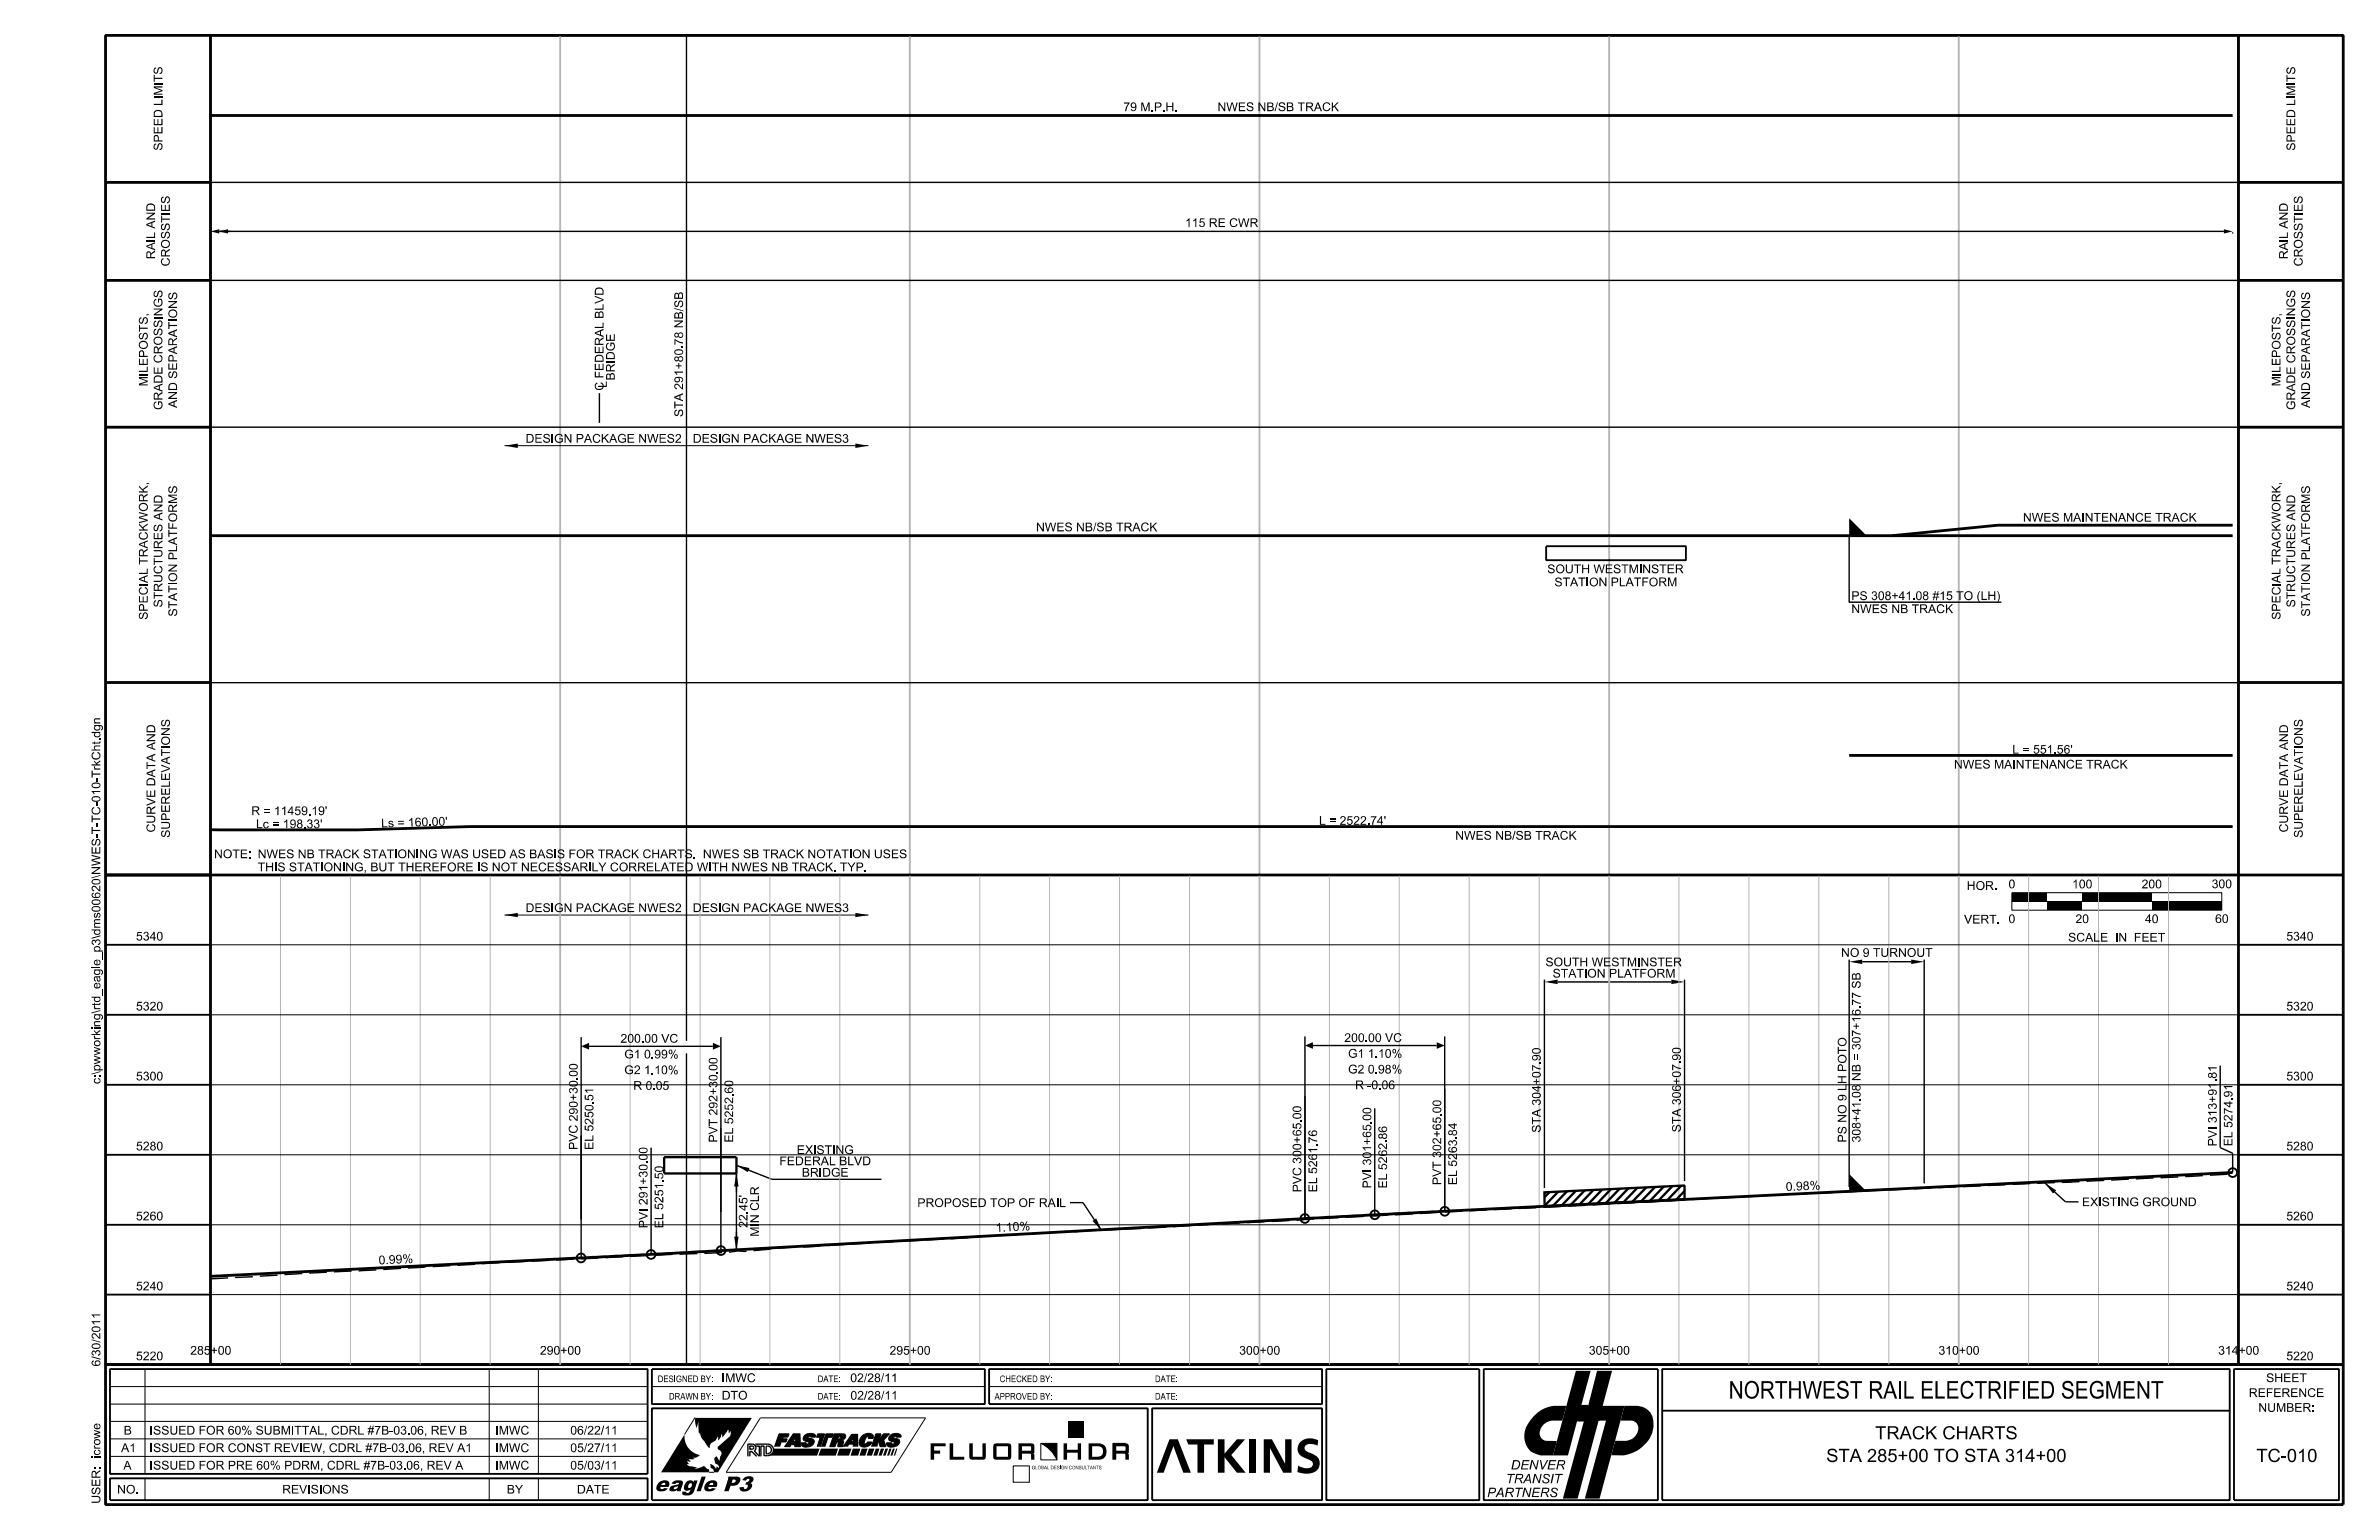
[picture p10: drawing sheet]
<svg xmlns="http://www.w3.org/2000/svg" width="432mm" height="279mm" viewBox="0 0 432 279" stroke-linecap="round" stroke-linejoin="round" font-family="sans-serif">
<defs><g id="words">
<text font-size="3.2" x="313.8" y="253.7">NORTHWEST RAIL ELECTRIFIED SEGMENT</text>
<text font-size="2.7" x="118.7" y="270.6">eagle P3</text>
<g font-size="2.4">
<text x="340.4" y="261.1">TRACK CHARTS</text>
<text x="331.5" y="265.2">STA 285+00 TO STA 314+00</text>
<text x="409.5" y="265.2">TC-010</text>
</g>
<g font-size="1.7">
<text x="273.3" y="269.1">TRANSIT</text>
<text x="274.2" y="266.6">DENVER</text>
<text x="269.9" y="271.6">PARTNERS</text>
</g>
<g font-size="1.6">
<text x="29.5" y="17.4" transform="rotate(-90 29.5 17.4)">MI</text>
<text x="29.5" y="14.9" transform="rotate(-90 29.5 14.9)">TS</text>
<text x="416.6" y="17.4" transform="rotate(-90 416.6 17.4)">MI</text>
<text x="416.6" y="14.9" transform="rotate(-90 416.6 14.9)">TS</text>
<text x="203.9" y="20.2">79 M.P.H.</text>
<text x="221" y="20.2">NWES NB/SB TRACK</text>
<text x="29.5" y="27.3" transform="rotate(-90 29.5 27.3)">SPEED LI</text>
<text x="416.6" y="27.3" transform="rotate(-90 416.6 27.3)">SPEED LI</text>
<text x="30.8" y="38.5" transform="rotate(-90 30.8 38.5)">ES</text>
<text x="215.1" y="41.2">115 RE CWR</text>
<text x="417.9" y="38.5" transform="rotate(-90 417.9 38.5)">ES</text>
<text x="28.1" y="47" transform="rotate(-90 28.1 47)">RAI</text>
<text x="28.1" y="43.3" transform="rotate(-90 28.1 43.3)">LAND</text>
<text x="415.3" y="47" transform="rotate(-90 415.3 47)">RAI</text>
<text x="415.3" y="43.3" transform="rotate(-90 415.3 43.3)">LAND</text>
<text x="30.8" y="48.3" transform="rotate(-90 30.8 48.3)">CROSSTI</text>
<text x="417.9" y="48.3" transform="rotate(-90 417.9 48.3)">CROSSTI</text>
<text x="29.5" y="57.4" transform="rotate(-90 29.5 57.4)">NGS</text>
<text x="32.2" y="57.8" transform="rotate(-90 32.2 57.8)">ONS</text>
<text x="124" y="55.9" transform="rotate(-90 124 55.9)">SB</text>
<text x="416.6" y="57.4" transform="rotate(-90 416.6 57.4)">NGS</text>
<text x="419.3" y="57.8" transform="rotate(-90 419.3 57.8)">ONS</text>
<text x="111.6" y="65.3" transform="rotate(-90 111.6 65.3)">DGE</text>
<text x="124" y="62.6" transform="rotate(-90 124 62.6)">7</text>
<text x="26.8" y="70.1" transform="rotate(-90 26.8 70.1)">MIEPOSTS,</text>
<text x="26.8" y="67.6" transform="rotate(-90 26.8 67.6)">L</text>
<text x="109.6" y="70.9" transform="rotate(-90 109.6 70.9)">C FEDERALBLVD</text>
<text x="110.1" y="70.4" transform="rotate(-90 110.1 70.4)">L</text>
<text x="111.6" y="69" transform="rotate(-90 111.6 69)">BRI</text>
<text x="413.9" y="70.1" transform="rotate(-90 413.9 70.1)">MIEPOSTS,</text>
<text x="413.9" y="67.6" transform="rotate(-90 413.9 67.6)">L</text>
<text x="29.5" y="74.4" transform="rotate(-90 29.5 74.4)">GRADE CROSSI</text>
<text x="32.2" y="74" transform="rotate(-90 32.2 74)">AND SEPARATI</text>
<text x="124" y="75.7" transform="rotate(-90 124 75.7)">STA 291+80.8NB/</text>
<text x="416.6" y="74.4" transform="rotate(-90 416.6 74.4)">GRADE CROSSI</text>
<text x="419.3" y="74" transform="rotate(-90 419.3 74)">AND SEPARATI</text>
<text x="95.4" y="80.3">DESIGN PACKAGE NWES2</text>
<text x="125.8" y="80.3">DESIGN PACKAGE NWES3</text>
<text x="367.2" y="94.7">NWES MAINTENANCE TRACK</text>
<text x="188" y="96.4">NWES NB/SB TRACK</text>
<text x="26.8" y="105.8" transform="rotate(-90 26.8 105.8)">ALTRACKW ORK,</text>
<text x="32.2" y="105.6" transform="rotate(-90 32.2 105.6)">ON PLATFORMS</text>
<text x="280.8" y="104">SOUTH WESTMINSTER</text>
<text x="282.1" y="106.4">STATION PLATFORM</text>
<text x="413.9" y="105.8" transform="rotate(-90 413.9 105.8)">ALTRACKW ORK,</text>
<text x="419.3" y="105.6" transform="rotate(-90 419.3 105.6)">ON PLATFORMS</text>
<text x="26.8" y="112.4" transform="rotate(-90 26.8 112.4)">SPECI</text>
<text x="29.5" y="110.2" transform="rotate(-90 29.5 110.2)">STRUCTURES AND</text>
<text x="32.2" y="111.9" transform="rotate(-90 32.2 111.9)">STATI</text>
<text x="336" y="111.2">NWES NB TRACK</text>
<text x="336" y="108.9">PS 308+41.08 #15 TO (LH)</text>
<text x="413.9" y="112.4" transform="rotate(-90 413.9 112.4)">SPECI</text>
<text x="416.6" y="110.2" transform="rotate(-90 416.6 110.2)">STRUCTURES AND</text>
<text x="419.3" y="111.9" transform="rotate(-90 419.3 111.9)">STATI</text>
<text x="18.2" y="134.5" transform="rotate(-90 18.2 134.5)">.gn</text>
<text x="30.8" y="135.3" transform="rotate(-90 30.8 135.3)">ONS</text>
<text x="365.3" y="136.7">L = 551.56’</text>
<text x="418" y="135.3" transform="rotate(-90 418 135.3)">ONS</text>
<text x="18.2" y="141.1" transform="rotate(-90 18.2 141.1)">TrChtd</text>
<text x="18.2" y="139" transform="rotate(-90 18.2 139)">k</text>
<text x="354.7" y="139.4">NWES MAINTENANCE TRACK</text>
<text x="18.2" y="149.3" transform="rotate(-90 18.2 149.3)">TC-</text>
<text x="18.2" y="145.6" transform="rotate(-90 18.2 145.6)">010-</text>
<text x="45.6" y="147.9">R = 11459.19’</text>
<text x="75.3" y="150" transform="rotate(-2 75.3 150)">6</text>
<text x="76.5" y="149.9" transform="rotate(-2 76.5 149.9)">0 .0</text>
<text x="79.6" y="149.8" transform="rotate(-2 79.6 149.8)">0 ’</text>
<text x="239.4" y="149.7">L = 2522.74’</text>
<text x="18.2" y="151.3" transform="rotate(-90 18.2 151.3)">T-</text>
<text x="28.2" y="151" transform="rotate(-90 28.2 151)">CURVE DATA AND</text>
<text x="30.8" y="152" transform="rotate(-90 30.8 152)">SUPERELEVATI</text>
<text x="38.8" y="155.7">NOTE:NWES NB TRACK STATIONING WAS USED AS BASIS FOR TRACK CHARTS.</text>
<text x="46.5" y="150.3">Lc = 198.33’</text>
<text x="69.2" y="150.1" transform="rotate(-2 69.2 150.1)">Ls = 1</text>
<text x="127.8" y="155.7">NWES SB TRACK NOTATION USES</text>
<text x="264.1" y="152.3">NWES NB/SB TRACK</text>
<text x="415.3" y="151" transform="rotate(-90 415.3 151)">CURVE DATA AND</text>
<text x="418" y="152" transform="rotate(-90 418 152)">SUPERELEVATI</text>
<text x="18.2" y="158.7" transform="rotate(-90 18.2 158.7)">NW ES-</text>
<text x="46.8" y="158.1">THIS STATIONING, BUT THEREFORE IS NOT NECESSARILY CORRELATED WITH NWES NB TRACK. TYP.</text>
<text x="357" y="161.5">HOR. 0</text>
<text x="376.1" y="161.2">100</text>
<text x="388.7" y="161.2">200</text>
<text x="401.4" y="161.1">300</text>
<text x="95.4" y="165.5">DESIGN PACKAGE NWES2</text>
<text x="125.8" y="165.5">DESIGN PACKAGE NWES3</text>
<text x="356.5" y="167.6">VERT. 0</text>
<text x="376.7" y="167.5">20</text>
<text x="389.3" y="167.5">40</text>
<text x="402" y="167.5">60</text>
<text x="18.2" y="169.7" transform="rotate(-90 18.2 169.7)">d</text>
<text x="24.7" y="170.6">5340</text>
<text x="334.2" y="173.6">NO 9 TURNOUT</text>
<text x="375.4" y="170.8">SCALE</text>
<text x="384" y="170.8">IN</text>
<text x="387.6" y="170.8">FEET</text>
<text x="415" y="170.6">5340</text>
<text x="18.2" y="175.2" transform="rotate(-90 18.2 175.2)">e</text>
<text x="280.5" y="175.3">SOUTH WESTMINSTER</text>
<text x="281.8" y="177.4">STATION PLATFORM</text>
<text x="18.2" y="183.3" transform="rotate(-90 18.2 183.3)">rd</text>
<text x="24.7" y="183.3">5320</text>
<text x="337.7" y="182.5" transform="rotate(-90 337.7 182.5)">7</text>
<text x="415" y="183.3">5320</text>
<text x="18.2" y="187.9" transform="rotate(-90 18.2 187.9)">kn</text>
<text x="112.6" y="189.2">200.00 VC</text>
<text x="244" y="189">200.00 VC</text>
<text x="244.7" y="191.9">G1 1.10%</text>
<text x="18.2" y="196.7" transform="rotate(-90 18.2 196.7)">c:p</text>
<text x="18.2" y="195" transform="rotate(-90 18.2 195)">\wworig\t_eagl_p3\ms00620\</text>
<text x="24.7" y="196">5300</text>
<text x="104.8" y="195.4" transform="rotate(-90 104.8 195.4)">0</text>
<text x="113.3" y="192">G1 0.99%</text>
<text x="113.3" y="194.9">G2 1.10%</text>
<text x="114.9" y="197.7">R 0.05</text>
<text x="130.2" y="194.3" transform="rotate(-90 130.2 194.3)">0</text>
<text x="244.7" y="194.8">G2 0.98%</text>
<text x="245.9" y="197.6">R -0.06</text>
<text x="279.6" y="192.5" transform="rotate(-90 279.6 192.5)">9</text>
<text x="305.1" y="196.8" transform="rotate(-90 305.1 196.8)">+07.0</text>
<text x="305.1" y="192.4" transform="rotate(-90 305.1 192.4)">9</text>
<text x="337.7" y="196.1" transform="rotate(-90 337.7 196.1)">NB = 307+16.7SB</text>
<text x="402.3" y="195.7" transform="rotate(-90 402.3 195.7)">8</text>
<text x="415" y="196">5300</text>
<text x="107.7" y="199.8" transform="rotate(-90 107.7 199.8)">5</text>
<text x="236.2" y="203.1" transform="rotate(-90 236.2 203.1)">0</text>
<text x="248.9" y="203.4" transform="rotate(-90 248.9 203.4)">0</text>
<text x="261.6" y="202" transform="rotate(-90 261.6 202)">0</text>
<text x="337.7" y="199.2" transform="rotate(-90 337.7 199.2)">0</text>
<text x="405.2" y="199.1" transform="rotate(-90 405.2 199.1)">9</text>
<text x="24.7" y="208.7">5280</text>
<text x="104.8" y="208.6" transform="rotate(-90 104.8 208.6)">PVC 290+30.0</text>
<text x="107.7" y="208.6" transform="rotate(-90 107.7 208.6)">EL5250.1</text>
<text x="130.2" y="207.3" transform="rotate(-90 130.2 207.3)">PVT 292+30.0</text>
<text x="133.1" y="207.3" transform="rotate(-90 133.1 207.3)">EL5252.0</text>
<text x="144.6" y="209.4">EXISTING</text>
<text x="239.1" y="207.4" transform="rotate(-90 239.1 207.4)">7</text>
<text x="251.8" y="206.7" transform="rotate(-90 251.8 206.7)">8</text>
<text x="264.4" y="206.1" transform="rotate(-90 264.4 206.1)">8</text>
<text x="279.6" y="205.5" transform="rotate(-90 279.6 205.5)">STA 304+07.0</text>
<text x="305.1" y="205.4" transform="rotate(-90 305.1 205.4)">STA 306</text>
<text x="335.1" y="207.3" transform="rotate(-90 335.1 207.3)">PS NO 9LH POTO</text>
<text x="337.7" y="207.3" transform="rotate(-90 337.7 207.3)">308+41.8</text>
<text x="402.3" y="208" transform="rotate(-90 402.3 208)">PVI313+91.1</text>
<text x="405.2" y="208" transform="rotate(-90 405.2 208)">EL5274.1</text>
<text x="415" y="208.7">5280</text>
<text x="117.5" y="210.6" transform="rotate(-90 117.5 210.6)">00</text>
<text x="120.4" y="214" transform="rotate(-90 120.4 214)">5</text>
<text x="141.5" y="211.4">FEDERAL BLVD</text>
<text x="145.5" y="213.5">BRIDGE</text>
<text x="248.9" y="215.6" transform="rotate(-90 248.9 215.6)">PVI301+65.0</text>
<text x="251.8" y="215.6" transform="rotate(-90 251.8 215.6)">EL5262.6</text>
<text x="261.6" y="215" transform="rotate(-90 261.6 215)">PVT 302+65.0</text>
<text x="264.4" y="215" transform="rotate(-90 264.4 215)">EL5263.4</text>
<text x="327.2" y="215.9" transform="rotate(-3 327.2 215.9)">8 %</text>
<text x="24.7" y="221.4">5260</text>
<text x="135.7" y="219.7" transform="rotate(-90 135.7 219.7)">4</text>
<text x="137.7" y="221.9" transform="rotate(-90 137.7 221.9)">N CLR</text>
<text x="166.5" y="219">PROPOSED TOP OF RAIL</text>
<text x="236.2" y="216.3" transform="rotate(-90 236.2 216.3)">PVC 300+65.0</text>
<text x="239.1" y="216.3" transform="rotate(-90 239.1 216.3)">EL5261.6</text>
<text x="324.2" y="216.1" transform="rotate(-3 324.2 216.1)">0 .9</text>
<text x="377.9" y="218.8">EXISTING GROUND</text>
<text x="415" y="221.4">5260</text>
<text x="117.5" y="222.8" transform="rotate(-90 117.5 222.8)">PVI291+30.</text>
<text x="120.4" y="222.8" transform="rotate(-90 120.4 222.8)">EL5251.0</text>
<text x="135.7" y="222.8" transform="rotate(-90 135.7 222.8)">22.5’</text>
<text x="137.7" y="224.4" transform="rotate(-90 137.7 224.4)">MI</text>
<text x="180.8" y="223.5" transform="rotate(-3 180.8 223.5)">1 .1</text>
<text x="183.8" y="223.4" transform="rotate(-3 183.8 223.4)">0 %</text>
<text x="68.7" y="229.4" transform="rotate(-3 68.7 229.4)">0 .9</text>
<text x="71.8" y="229.3" transform="rotate(-3 71.8 229.3)">9 %</text>
<text x="24.7" y="234.1">5240</text>
<text x="415" y="234.1">5240</text>
<text x="18.2" y="243" transform="rotate(-90 18.2 243)">2</text>
<text x="34.5" y="245.8">285+00</text>
<text x="98" y="245.8">290+00</text>
<text x="161.5" y="245.8">295+00</text>
<text x="224.9" y="245.8">300+00</text>
<text x="288.4" y="245.8">305+00</text>
<text x="351.8" y="245.8">310+00</text>
<text x="402.6" y="245.8">314+00</text>
<text x="18.2" y="247.9" transform="rotate(-90 18.2 247.9)">6/0/011</text>
<text x="18.2" y="246.1" transform="rotate(-90 18.2 246.1)">3</text>
<text x="24.7" y="246.8">5220</text>
<text x="131" y="250.8">IMWC</text>
<text x="154.3" y="250.8">02/28/11</text>
<text x="411.3" y="250.8">SHEET</text>
<text x="415" y="246.8">5220</text>
<text x="131" y="253.9">DTO</text>
<text x="154.4" y="253.9">02/28/11</text>
<text x="408.2" y="253.5">REFERENCE</text>
<text x="409.9" y="256.2">NUMBER:</text>
<text x="22" y="263.4">A1</text>
<text x="22.5" y="260.3">B</text>
<text x="27.2" y="263.4">ISSUED FOR CONST REVIEW, CDRL #7B-03.06, REV A1</text>
<text x="27.2" y="260.3">ISSUED FOR 60% SUBMITTAL, CDRL #7B-03.06, REV B</text>
<text x="89.9" y="263.4">IMWC</text>
<text x="89.9" y="260.3">IMWC</text>
<text x="103.5" y="263.4">05/27/11</text>
<text x="103.5" y="260.3">06/22/11</text>
<text x="18.2" y="264.1" transform="rotate(-90 18.2 264.1)">cowe</text>
<text x="22.4" y="266.6">A</text>
<text x="27.2" y="266.6">ISSUED FOR PRE 60% PDRM, CDRL #7B-03.06, REV A</text>
<text x="89.9" y="266.6">IMWC</text>
<text x="103.5" y="266.6">05/03/11</text>
<text x="18.2" y="272.8" transform="rotate(-90 18.2 272.8)">USER: ir</text>
<text x="21.3" y="271">NO.</text>
<text x="51.2" y="271">REVISIONS</text>
<text x="92" y="271">BY</text>
<text x="104.7" y="271">DATE</text>
</g>
<g font-size="1.2">
<text x="119.4" y="250.8">DESIGNED BY:</text>
<text x="148.4" y="250.8">DATE:</text>
<text x="181.5" y="250.8">CHECKED BY:</text>
<text x="209.6" y="250.8">DATE:</text>
<text x="121.4" y="253.9">DRAWN BY:</text>
<text x="148.4" y="253.9">DATE:</text>
<text x="180.5" y="253.9">APPROVED BY:</text>
<text x="209.6" y="253.9">DATE:</text>
</g>
<text font-size=".6" x="187.3" y="266.6">GLOBAL DESIGN CONSULTANTS</text>
</g></defs>
<g fill="none" stroke="#000" stroke-width=".34">
<path d="M280.6 99.1h25.4v2.5h-25.4zM19.2 158.8h19M406.3 158.8h19M19.2 171.4h19M406.3 171.4h19M19.2 184.1h19M19.2 196.8h19M406.3 184.1h19M406.3 196.8h19M19.2 209.5h19M406.3 209.5h19M19.2 222.2h19"/>
<path d="M19.2 234.9h19M406.3 222.2h19M406.3 234.9h19M20 248.4h97.5v19h-97.5zM118.3 248.4h60.5v6.3h-60.5zM118.3 255.5h90v16.7h-90zM179.5 248.4h60.5v6.3h-60.5zM209.1 255.5h30.9v16.7h-30.9zM240.7 248.4h27.8v23.8h-27.8zM269.3 248.4h31.6v23.8h-31.6zM287 255.1h1.3l-.8 2.6h-1.2zM290.9 255.1l-.7 2.6"/>
<path d="M301.7 255.9h103M301.7 248.4h103v23.8h-103zM405.5 248.4h19v23.8h-19zM20 268.2h97.5v4h-97.5z"/>
<circle cx="262.2" cy="219.8" r=".8"/>
<circle cx="405.3" cy="212.7" r=".8"/>
<circle cx="105.5" cy="228.2" r=".79"/>
<circle cx="118.2" cy="227.6" r=".79"/>
<circle cx="130.9" cy="226.9" r=".8"/>
<circle cx="236.8" cy="221.1" r=".79"/>
<circle cx="249.5" cy="220.4" r=".8"/>
</g>
<g fill="none" stroke="#000" stroke-width=".18">
<path d="M91.6 80.9h66M38.2 158.8h368.1M38.2 171.4h368.1M91.6 166h66M365.2 162h38.1v3.1h-38.1zM38.2 184.1h368.1M38.2 196.8h368.1M38.2 209.5h368.1M38.2 222.2h368.1M38.2 234.9h368.1M20 251.6h97.5M20 254.7h97.5"/>
<path d="M20 257.9h97.5M26.3 248.4v19M88.8 248.4v19M97.7 248.4v19M118.3 251.6h60.5M126.2 257.2l-2 3M138 257.2h30l-6.3 9.9h-29.9zM179.5 251.6h60.5M20 261.1h97.5M20 264.2h97.5M26.3 268.2v4M88.8 268.2v4"/>
<path d="M97.7 268.2v4M128.7 267.1h.9M141.9 261.6h.8l.2-.5h-.8l.1-.4h.8l.2-.6h-1.8l-.8 2.4M144 260.1h1.2l.1 2.4h-1v-.4h-.7l-.2 .4h-1zM144.4 260.7v.8h-.5zM146.1 260.4a1.47 1.47 0 0 1 1.9 .1v.2h-.9a.19 .19 0 0 0-.2-.1 .19 .19 0 0 0-.1 .3 .92 .92 0 0 1 1 .8 1.46 1.46 0 0 1-2.3 .4l-.1-.3h.9l.2 .2 .3-.2a.46 .46 0 0 0-.6-.3 .51 .51 0 0 1-.5-.4 .51 .51 0 0 1 .3-.6zM146.8 260.6h.1M148.3 262.5l.6-1.7h-.7l.2-.7h1.2l-.7 2.4M149.7 262.5l.6-1.7h.7l.2-.7h-1.3l-.8 2.4M151.4 260.1h1.5a.53 .53 0 0 1 .6 .6 .53 .53 0 0 1-.6 .5l.2 .3-.1 1h-.9v-.8l-.2-.1-.3 .9h-1zM152.2 260.7h.3a.3 .3 0 0 1-.1 .3 .3 .3 0 0 1-.4 .1zM154.9 260.7v.8h-.4z"/>
<path d="M156.9 261.8v-.1a1.17 1.17 0 0 1 .7-1v.3h.9a.89 .89 0 0 0-.4-.9 .89 .89 0 0 0-1.1 .1 1.66 1.66 0 0 0-1 2 1.46 1.46 0 0 0 2.3-.6h-.9l-.2 .3h-.2M156.9 261.8h.1M156.9 261.8v.1M156.9 261.9h.1M157 261.9h.1M159.1 262.5l.4-1 .2 1h1.1l-.4-1.2 1-1.2h-1l-.8 .9 .3-.9h-.9l-.8 2.4M161.6 260.4a1.39 1.39 0 0 1 2 .1l-.1 .2h-.8a.19 .19 0 0 0-.3-.1 .19 .19 0 0 0-.1 .3 .95 .95 0 0 1 1 .8 1.49 1.49 0 0 1-2.4 .4v-.3h1v.1l.3 .1a.2 .2 0 0 0 .1-.2 .2 .2 0 0 0-.2-.2l-.2-.1a.61 .61 0 0 1-.6-.4 .61 .61 0 0 1 .3-.7zM162.3 260.6h.1M183.9 266h2.9v2.9h-2.9zM188.9 261.9h2.9v3h-2.9zM188.9 261.9l1.5 1 .8 .9 .6 1.1M204.3 261.9h-2.3v2.9"/>
</g>
<g fill="none" stroke="#000" stroke-width=".51">
<path d="M19.2 6.4h406.1v241.2h-406.1zM38.2 6.4v241.2M406.3 6.4v241.2M19.2 33.1h19M38.2 21h367M406.3 33.1h19M19.2 50.9h19M406.3 50.9h19M19.2 77.5h19M406.3 77.5h19M38.2 97.2h367M405.2 95.3h-42.5l-19.3 1.9"/>
<path d="M19.2 123.8h19M335.6 137.1h69.6M406.3 123.8h19M19.2 158.8h406.1M405.2 150h-319.9l-20.3 .6-26.8-.1M405.2 212.7l-151.4 7.5-131.9 7.2-83.7 4.2M19.2 247.6h406.1v25.4h-406.1z"/>
</g>
<g fill="#000">
<path d="M38.2 42l1.6-.4v.8zM39.8 42l1.6-.4v.8zM403.6 41.6l1.6 .4-1.6 .4zM91.6 80.9l2.4-.4v.8zM155.3 80.5l2.3 .4-2.3 .4zM335.6 94l3.2 3.2h-3.2zM91.6 166l2.4-.4v.8zM155.3 165.6l2.3 .4-2.3 .4zM280.3 178.2l2.4-.5v.8zM303.4 177.7l2.4 .5-2.4 .3zM335.6 174.5l2.4-.4v.8zM346.9 174.1l2.3 .4-2.3 .4z"/>
<path d="M365.2 162h6.3v1.5h-6.3zM371.5 163.5h6.4v1.6h-6.4zM377.9 162h12.7v1.5h-12.7zM390.6 163.5h12.7v1.6h-12.7zM105.5 189.8l1.4-.6v1.2zM129.4 189.2l1.4 .6-1.4 .6zM236.9 189.7l1.4-.6v1.2zM260.8 189.1l1.4 .6-1.4 .6zM133.7 212.9l.4 2.4h-.9zM133.7 211.4l2.3 .5-.3 .8zM335.6 213l3.2 3.2h-3.2zM371.2 214.6l2 1.4-.6 .5z"/>
<path d="M133.2 224.4h.9l-.4 2.3zM198.3 221.5l.7-.4 1 2.2zM193.9 257.8h2.9v3h-2.9zM149 262.8h3.1l-.4 1.3h-3.1zM152.4 262.8h2.2l-.5 1.3h-2.2zM154.8 262.8h1.4l-.4 1.3h-1.4zM156.4 262.8h1.1l-.4 1.3h-1.1zM157.7 262.8h1l-.4 1.3h-1zM159 262.8h.6l-.4 1.3h-.7zM159.9 262.8h.6l-.5 1.3h-.5zM160.7 262.8h.5l-.5 1.3h-.4zM161.4 262.8h.4l-.4 1.3h-.4z"/>
<path d="M162.1 262.8h.3l-.4 1.3h-.4zM162.7 262.8h.2l-.4 1.3h-.3zM226.8 261.1h1.2v6.1h-1.2z"/>
<path d="M110.2 62.3l.3-.1v.2a.59 .59 0 0 0-.2 .8 .59 .59 0 0 0 .9 .1 .62 .62 0 0 0 .1-.9h-.3v.4h-.2v-.6h.6a.82 .82 0 0 1 .1 1.1 .82 .82 0 0 1-1.2 .1 .82 .82 0 0 1-.1-1.1z" fill-rule="evenodd"/>
<path d="M341.5 109.8a.6 .6 0 0 1 1 .3h-.2a.37 .37 0 0 0-.4-.3 .37 .37 0 0 0-.3 .3l.1 .2a.59 .59 0 0 1 .6 .1 .59 .59 0 0 1 .2 .6 .65 .65 0 0 1-.7 .3 .65 .65 0 0 1-.5-.6h.2a.42 .42 0 0 0 .4 .4 .42 .42 0 0 0 .4-.4l-.1-.1a.7 .7 0 0 1-.8-.6z" fill-rule="evenodd"/>
<path d="M351.7 109.8a.69 .69 0 0 1 1.2 .3h-.2a.55 .55 0 0 0-.8-.2 .55 .55 0 0 0-.1 .9 .47 .47 0 0 0 .5 .3 .47 .47 0 0 0 .4-.4h.3a.74 .74 0 0 1-1 .5 .74 .74 0 0 1-.4-1z" fill-rule="evenodd"/>
<path d="M148.5 207.9a.62 .62 0 0 1 1 .3h-.2a.34 .34 0 0 0-.4-.3 .34 .34 0 0 0-.3 .4l.1 .1a.65 .65 0 0 1 .8 .7 .68 .68 0 0 1-.7 .3 .68 .68 0 0 1-.5-.5l.2-.1a.41 .41 0 0 0 .4 .5 .41 .41 0 0 0 .4-.5l-.1-.1a.7 .7 0 0 1-.8-.6z" fill-rule="evenodd"/>
<path d="M153.6 208a.72 .72 0 0 1 1.2 .2l-.2 .1a.62 .62 0 0 0-.8-.2 .62 .62 0 0 0-.2 .8 .62 .62 0 0 0 .8 .3l.2-.1v-.3h-.4v-.2h.6v.6a.86 .86 0 0 1-1.2 0 .86 .86 0 0 1 0-1.2z" fill-rule="evenodd"/>
<path d="M74.3 227.5h.2l-.8 1.7h-.2z" fill-rule="evenodd"/>
<path d="M186.3 221.6h.2l-.8 1.7h-.2z" fill-rule="evenodd"/>
<path d="M126.2 257.2h10.3l-6.2 9.9h-.7l-.2-.6-.4-.2-.1-.7 .6 .3 .5 .6v-.4l.5 .3a.91 .91 0 0 0-.7-.9l-.1-.6a.51 .51 0 0 1 .4-.7l.5 .9 .1-.9a.73 .73 0 0 0 .2-.8 .73 .73 0 0 0-.6-.5l-.1-.2 .2-.3 2.1-1.8 .1-1-.3 .4-.1-.6-1.2 1.4 .1-.3-.1-.4-.2 .7-.5 .5v-.7a2.14 2.14 0 0 1-1.3 1.2l-.3 .9-1.5-2-.2-.9-.1 .4-.1-2.3-.3 1.2-.3-.9z" fill-rule="evenodd"/>
<path d="M134.1 253.1a.8 .8 0 0 0 1.6 0 .8 .8 0 0 0-1.6 0zM134.4 252.7a.58 .58 0 0 1 .9 .1 .58 .58 0 0 1-.1 .8 .58 .58 0 0 1-.8-.1l-.1-.5z" fill-rule="evenodd"/>
<path d="M135.9 249.4a.69 .69 0 0 1 1.2 .2l-.3 .1a.55 .55 0 0 0-.8-.2 .55 .55 0 0 0 0 .8 .47 .47 0 0 0 .5 .3 .47 .47 0 0 0 .4-.4l.2 .1a.74 .74 0 0 1-1 .4 .74 .74 0 0 1-.4-1z" fill-rule="evenodd"/>
<path d="M278.5 256.8a5.7 5.7 0 0 1 3.6-1.7h2.2l-.7 2.6a4.2 4.2 0 0 0-2.9 .4 1.87 1.87 0 0 0-.6 3.1l.5 .2h2l-.7 2.7-2.5-.1a3.4 3.4 0 0 1-2.6-4.6l.6-1.2z" fill-rule="evenodd"/>
<path d="M286 248.7h2.7l-1.7 6.4h1.3l1.6-6.4h2.7l-1.7 6.4h4l-4.6 16.8h-2.6l3.8-14.2h-1.3l-3.9 14.2h-2.6l3.8-14.2h-1.2l-1.7 6.4h-2.7z" fill-rule="evenodd"/>
<path d="M294.9 255.1h2.1a3.1 3.1 0 0 1 3.1 3.3 6.2 6.2 0 0 1-4.7 5.5l-.8 .2-2.1-.1 .7-2.6h1.9a2.26 2.26 0 0 0 2.1-3l-.3-.3-.7-.4h-2.1z" fill-rule="evenodd"/>
<path d="M124.2 260.2a3.4 3.4 0 0 0 2.8 3.8l-.6 .4-.7 .1 .6 .2-1.3 .1 .4 .3a.52 .52 0 0 1-.7-.1l.1 .4 .3 .2h-.5a.91 .91 0 0 0 1.1 .5l.8 .1-.5 .3 1.8-.5 .6 .5 .3 .1v.5h-8.7z" fill-rule="evenodd"/>
<path d="M140.4 262.8h8.4l-.5 1.3h-8.9a1.01 1.01 0 0 0 1-1.3z" fill-rule="evenodd"/>
<path d="M141.4 260.1h1.8l-.2 .6h-.8l-.1 .4h.8l-.2 .5h-.8l-.3 .9h-1z" fill-rule="evenodd"/>
<path d="M144 260.1l-1.6 2.4h1l.2-.4h.7v.4h1l-.1-2.4zM144.4 260.7v.8h-.5z" fill-rule="evenodd"/>
<path d="M146.1 260.4a1.47 1.47 0 0 1 1.9 .1v.2h-.9v-.1h-.2l-.2 .1 .1 .2a.92 .92 0 0 1 1 .8 1.46 1.46 0 0 1-2.3 .4l-.1-.3h.9l.2 .2 .3-.2a.47 .47 0 0 0-.6-.3 .51 .51 0 0 1-.5-.4 .51 .51 0 0 1 .3-.6z" fill-rule="evenodd"/>
<path d="M148.4 260.1h1.2l-.7 2.4h-.6l.6-1.7h-.7z" fill-rule="evenodd"/>
<path d="M149.9 260.1h1.3l-.2 .7h-.7l-.6 1.7h-.6z" fill-rule="evenodd"/>
<path d="M151.4 260.1l-.8 2.4h1l.3-.9 .2 .1v.8h.9l.1-1-.2-.2a.85 .85 0 0 0 .5-1l-.3-.2zM152.2 260.7h.2a.26 .26 0 0 1 0 .3 .26 .26 0 0 1-.4 .1z" fill-rule="evenodd"/>
<path d="M154.5 260.1l-1.6 2.4h1l.2-.4h.7v.4h1v-2.4zM154.9 260.7v.8h-.4z" fill-rule="evenodd"/>
<path d="M156.4 260.6a1.39 1.39 0 0 1 2.1-.1v.5h-.9a.26 .26 0 0 0-.2-.4 .26 .26 0 0 0-.3 .4l-.2 .6 .1 .3h.2l.2-.3h.9a1.39 1.39 0 0 1-2.3 .4v-.6z" fill-rule="evenodd"/>
<path d="M159 260.1h.9l-.3 .9 .8-.9h1l-1 1.2 .4 1.2h-1.1l-.2-1-.4 1h-.9z" fill-rule="evenodd"/>
<path d="M161.6 260.4a1.36 1.36 0 0 1 2 .1l-.1 .2h-.8a.19 .19 0 0 0-.3-.1 .19 .19 0 0 0-.1 .3 .95 .95 0 0 1 1 .8 1.5 1.5 0 0 1-2.4 .4v-.3h1v.1l.3 .1a.2 .2 0 0 0 .1-.2 .2 .2 0 0 0-.2-.2l-.2-.1a.59 .59 0 0 1-.6-.4 .59 .59 0 0 1 .3-.7z" fill-rule="evenodd"/>
<path d="M168.9 261.9h2.7v.5h-2.1v.8h1.1v.5h-1.1v1.1h-.6z" fill-rule="evenodd"/>
<path d="M172.4 261.9h.6v2.4h2v.5h-2.6z" fill-rule="evenodd"/>
<path d="M175.9 261.9h.7v2.4h1.7v-2.4h.6v2.5l-.2 .4h-2.1l-.5-.1-.2-.5z" fill-rule="evenodd"/>
<path d="M180.4 262l.5-.1h2l.5 .1 .2 .6-.1 1.8-.1 .3-.5 .1h-2l-.5-.1-.1-.5v-1.9zM180.9 262.4v1.9h2.1v-1.9z" fill-rule="evenodd"/>
<path d="M184.9 261.9v2.9h.6v-1.1l1.6 .1v1h.6v-.9l-.2-.2 .2-.2v-1.4l-.4-.2zM185.5 262.4h1.6v.8h-1.6z" fill-rule="evenodd"/>
<path d="M188.9 261.9h2.9v3l-.6-1.1-.8-.9z" fill-rule="evenodd"/>
<path d="M193 261.9h.7v1.1h1.9v-1.1h.6v2.9h-.6v-1.2h-1.9v1.2h-.7z" fill-rule="evenodd"/>
<path d="M197.6 261.9h1.7a1.49 1.49 0 0 1 1.6 1.5 1.49 1.49 0 0 1-1.8 1.4h-1.5zM198.2 262.4v1.9h.8a.97 .97 0 0 0 1.2-.8 .97 .97 0 0 0-.9-1.1z" fill-rule="evenodd"/>
<path d="M202 261.9v2.9h.6v-1.1l1.6 .1 .1 1h.6v-.9l-.2-.2 .2-.2v-1l-.1-.5-.5-.1zM202.6 262.4h1.6l.1 .7-.2 .1h-1.5z" fill-rule="evenodd"/>
<path d="M212.3 261.1h1.5l2.3 6.1h-1.3l-1.8-4.8-1.8 4.8h-1.2z" fill-rule="evenodd"/>
<path d="M215.3 261.1h5v1h-1.8v5.1h-1.2v-5.1h-1.6z" fill-rule="evenodd"/>
<path d="M221.1 261.1h1.1v2.6l2.3-2.6h1.5l-2.5 2.9 2.6 3.2h-1.6l-2.3-2.8v2.8h-1.1z" fill-rule="evenodd"/>
<path d="M229.4 261.1h1.5l2.4 4.5v-4.5h1.1v6.1h-1.5l-2.4-4.5v4.5h-1.1z" fill-rule="evenodd"/>
<path d="M236.2 261.4a2.95 2.95 0 0 1 3.1-.1l-.2 1a1.93 1.93 0 0 0-2.2 .1 1.11 1.11 0 0 0 1.1 1.3 1.83 1.83 0 0 1 1.6 1.9 1.83 1.83 0 0 1-1.8 1.7h-1.1l-1.2-.2 .1-1.2a2.13 2.13 0 0 0 2.6 .1 .76 .76 0 0 0-.6-1.1l-.4-.2a1.91 1.91 0 0 1-1.4-2.9z" fill-rule="evenodd"/>
</g>
<g fill="none" stroke="#000" stroke-width=".25">
<path d="M38.2 6.5h368.1M38.2 6.4v152.4M124.6 6.4v182.4M406.3 6.4v152.4M38.2 33.1h368.1M38.2 50.9h368.1M39.8 42h363.8M405.2 42.2v.2M38.2 77.5h368.1M108.8 71.3v5.4M335.6 97.2v12.1h27.7M38.2 123.9h368.1"/>
<path d="M280.3 177.7v37.8M282.7 178.2h20.7M305.8 177.7v36.6M335.6 174.1v41.3M338 174.5h8.9M349.2 174.1v40.6M105.5 188.2v40M106.9 189.8h22.5M124.6 191.1v56.5M130.8 188.2v38.7M236.9 188v33.1M238.3 189.7h22.5"/>
<path d="M262.2 188v31.7M403 193.3v14.9l2.2 1v3.5M118.2 208.2v19.4M133.7 212.9v13.8M133.7 211.4l6.4 2.6h19.9M194.2 218.2h2.4l3.4 5.1M249.5 201.1v19.3M260.9 220l-3.2 .2M265.4 219.7l-3.2 .2M269.9 219.5l-3.2 .2M274.4 219.3l-3.3 .2M278.8 219.1l-3.2 .2"/>
<path d="M283.3 218.9l-3.2 .1M287.8 218.7l-3.2 .1M292.3 218.4l-3.2 .2M296.8 218.2l-3.3 .2M301.2 218l-3.2 .1M305.7 217.7l-3.2 .2M310.2 217.5l-3.2 .1M314.7 217.2l-3.2 .2M319.2 217l-3.3 .2M323.7 216.7l-3.3 .2M328.2 216.5l-3.3 .2M332.6 216.4l-3.2 .1"/>
<path d="M337.1 216.1l-3.2 .2M341.6 215.9l-3.2 .2M346.1 215.8l-3.2 .1M350.6 215.5l-3.3 .2M355 215.3l-3.2 .2M359.5 215.2l-3.2 .1M364 214.9l-3.2 .2M368.5 214.7l-3.2 .2M371.2 214.6l3.7 3.5h2.4M373 214.6l-3.3 .1M377.4 214.4l-3.2 .1M381.9 214.2l-3.2 .1"/>
<path d="M386.4 213.9l-3.2 .2M390.9 213.7l-3.2 .2M395.4 213.5l-3.3 .2M399.8 213.3l-3.2 .2M404.3 213l-3.2 .2M41.4 231.8l-3.2 .2M45.9 231.6l-3.2 .2M50.4 231.4l-3.2 .1M54.9 231.1l-3.3 .1M59.3 230.8l-3.2 .2M63.8 230.6l-3.2 .2M68.3 230.4l-3.2 .2"/>
<path d="M72.8 230.1l-3.2 .2M77.3 229.9l-3.3 .1M81.7 229.6l-3.2 .2M86.2 229.4l-3.2 .2M90.7 229.1l-3.2 .2M95.2 228.9l-3.2 .1M99.7 228.7l-3.3 .1M104.1 228.4l-3.2 .2M108.6 228.2l-3.2 .2M113.1 228l-3.2 .2M117.6 227.8l-3.2 .2M122.1 227.6l-3.2 .2"/>
<path d="M126.6 227.4l-3.3 .1M131.1 227.3l-3.3 .1M135.5 227l-1.6-.1-1.6 .3M140 226.6l-3.2 .3M144.4 226.3l-3.2 .1M148.9 226.1l-3.2 .1M153.4 225.8l-3.2 .2M157.9 225.5l-3.2 .2M162.3 225.2l-3.2 .2M166.8 225l-3.2 .2M171.3 224.8l-3.2 .2M175.8 224.5l-3.2 .3"/>
<path d="M180.3 224.2l-3.2 .2M184.7 224l-3.2 .2M189.2 223.7l-3.2 .2M193.7 223.4l-3.2 .3M198.2 223.2l-3.2 .2M202.7 223.1l-3.2 .1M207.2 222.9l-3.3 .1M211.6 222.6l-3.2 .2M216.1 222.4l-3.2 .2M220.6 222.1l-3.2 .2M225.1 221.9l-3.2 .2M229.6 221.7l-3.3 .1"/>
<path d="M234 221.4l-3.2 .2M238.5 221.2l-3.2 .2M243 220.9l-3.2 .2M247.5 220.7l-3.2 .1M252 220.5l-3.3 .1M256.4 220.2l-3.2 .2M136.1 264.2v-.9h.4l.8 .9M136.1 262.4h.4a.28 .28 0 0 1 .3 .2 .28 .28 0 0 1-.3 .3h-.4zM137.1 262h2.2a1.04 1.04 0 0 1 1.1 1 1.04 1.04 0 0 1-1.1 1.1h-.6v-1.7h-.6v1.8M137.1 262.4h.7v1.8M137.8 264.2l-.9-1a.68 .68 0 0 0 .3-.7 .68 .68 0 0 0-.7-.5h-.8v2.2M139.1 262.4a.72 .72 0 0 1 .9 .6 .72 .72 0 0 1-.9 .7z"/>
</g>
<path d="M101.7 6.4v241.2M165.1 6.4v241.2M228.6 6.4v241.2M292.1 6.4v241.2M355.5 6.4v241.2" fill="none" stroke="#b4b4b4" stroke-width=".34"/>
<g fill="none" stroke="#b4b4b4" stroke-width=".18">
<path d="M50.9 158.8v88.8M63.6 158.8v88.8M76.3 158.8v88.8M89 158.8v88.8M114.4 158.8v88.8M127.1 158.8v88.8M139.7 158.8v88.8M152.4 158.8v88.8M177.8 158.8v88.8M190.5 158.8v88.8M203.2 158.8v88.8M215.9 158.8v88.8"/>
<path d="M241.3 158.8v88.8M254 158.8v88.8M266.7 158.8v88.8M279.4 158.8v88.8M304.7 158.8v88.8M317.4 158.8v88.8M330.1 158.8v88.8M342.8 158.8v88.8M368.2 158.8v88.8M380.9 158.8v88.8M393.6 158.8v88.8"/>
</g>
<g fill="none" stroke="#000" stroke-width=".42">
<path d="M120.5 209.9h13.2v3h-13.2zM280.3 216.3l25.5-1.2v2.5l-25.4 1.3zM280.9 215.1l-.6 .6M282.4 215.1l-2.1 2.1M284 215l-3.7 3.8M285.5 215l-3.8 3.9M287 215l-3.8 3.9M288.5 215l-3.7 3.9M290 215l-3.7 3.9M291.6 215l-3.8 3.9M293.1 215l-3.7 3.9M294.6 215l-3.8 3.9"/>
<path d="M296.1 215l-3.7 3.9M297.6 215l-3.7 3.9M299.2 215l-3.8 3.9M300.7 215l-3.8 3.9M302.2 215l-3.7 3.9M303.7 215l-3.7 3.9M305.2 215l-3.7 3.9M305.8 216.1l-2.8 2.8M305.8 217.6l-1.2 1.3"/>
</g>
<use href="#words"/>
</svg>
